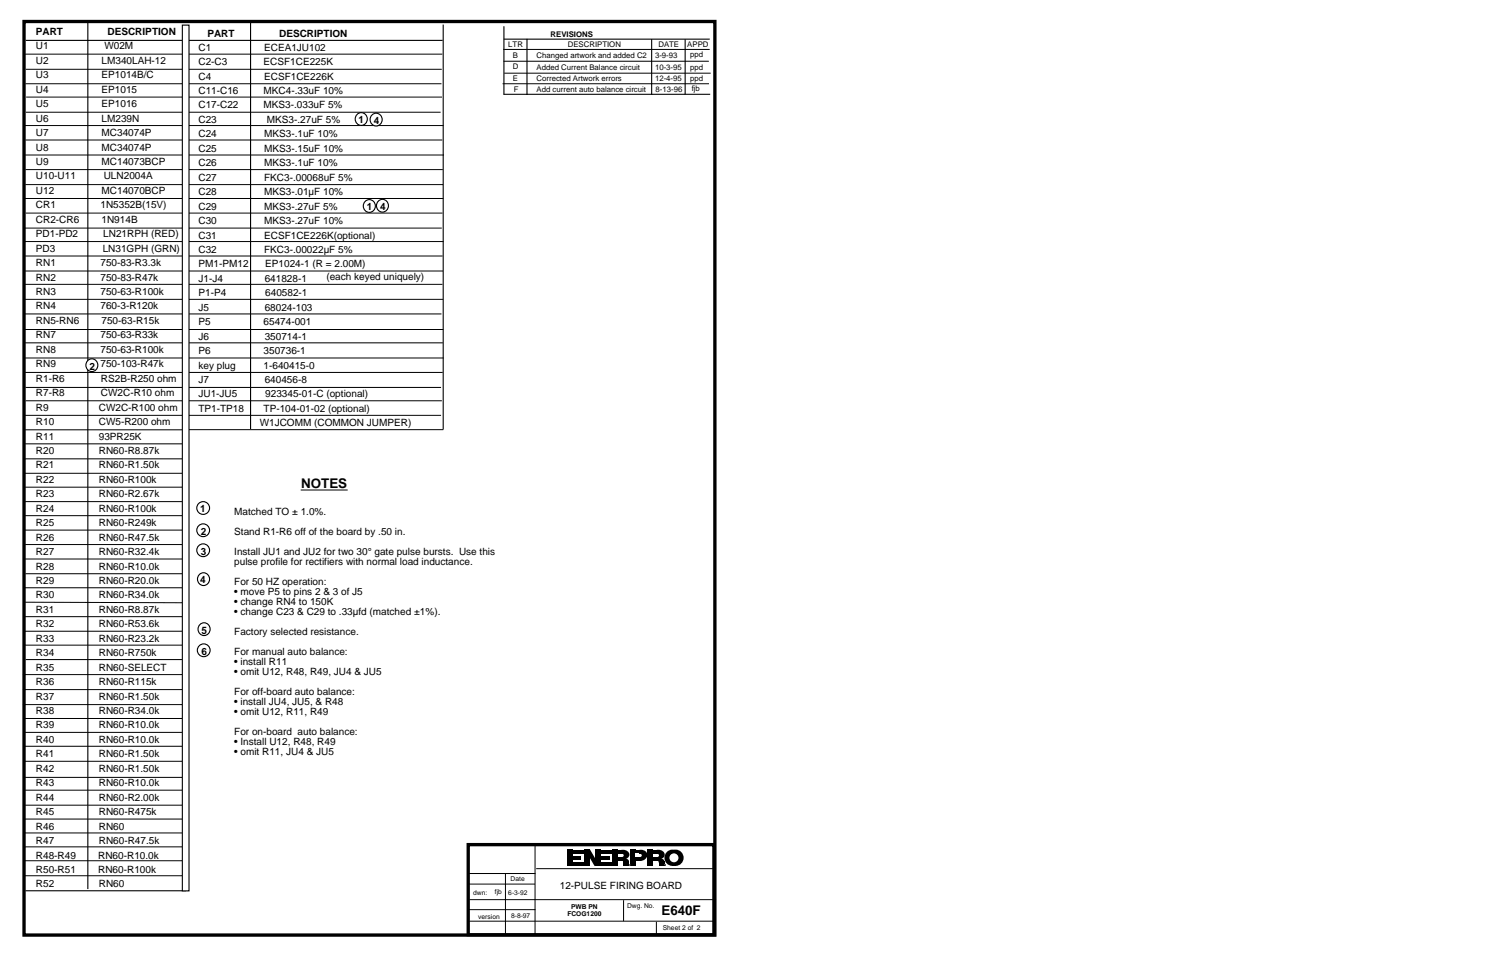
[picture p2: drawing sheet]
<svg xmlns="http://www.w3.org/2000/svg" width="432mm" height="279mm" viewBox="0 0 432 279" stroke-linecap="round" stroke-linejoin="round" font-family="sans-serif">
<defs><g id="words">
<g font-size="3.8">
<text x="86" y="139.4">NOTES</text>
<text x="188.9" y="261.3">E640F</text>
</g>
<g font-size="2.9">
<text x="10.2" y="10">PART</text>
<text x="30.7" y="10">DESCRIPTION</text>
<text x="59.2" y="10.6">PART</text>
<text x="79.7" y="10.6">DESCRIPTION</text>
<text x="10.3" y="14.1">U1</text>
<text x="29.8" y="14.1">W02M</text>
<text x="56.7" y="14.5">C1</text>
<text x="75.4" y="14.5">ECEA1JU102</text>
<text x="10.3" y="18.2">U2</text>
<text x="10.3" y="22.4">U3</text>
<text x="29" y="18.2">LM340LAH-12</text>
<text x="29" y="22.4">EP1014B/C</text>
<text x="56.7" y="18.6">C2-C3</text>
<text x="56.7" y="22.7">C4</text>
<text x="75.3" y="18.6">ECSF1CE225K</text>
<text x="75.4" y="22.7">ECSF1CE226K</text>
<text x="10.3" y="26.5">U4</text>
<text x="29" y="26.5">EP1015</text>
<text x="56.7" y="26.9">C11-C16</text>
<text x="75.3" y="26.9">MKC4-.33uF 10%</text>
<text x="10.3" y="30.6">U5</text>
<text x="10.3" y="34.8">U6</text>
<text x="29" y="30.6">EP1016</text>
<text x="29" y="34.8">LM239N</text>
<text x="56.7" y="31">C17-C22</text>
<text x="56.7" y="35.1">C23</text>
<text x="75.3" y="31">MKS3-.033uF 5%</text>
<text x="76.2" y="35.1">MKS3-.27uF 5%</text>
<text x="102.4" y="35.2">1</text>
<text x="106.7" y="35.4">4</text>
<text x="10.3" y="38.9">U7</text>
<text x="29" y="38.9">MC34074P</text>
<text x="56.7" y="39.2">C24</text>
<text x="75.4" y="39.2">MKS3-.1uF 10%</text>
<text x="10.3" y="43">U8</text>
<text x="10.3" y="47.1">U9</text>
<text x="29" y="43">MC34074P</text>
<text x="29" y="47.1">MC14073BCP</text>
<text x="56.7" y="43.4">C25</text>
<text x="56.7" y="47.5">C26</text>
<text x="75.4" y="43.4">MKS3-.15uF 10%</text>
<text x="75.4" y="47.5">MKS3-.1uF 10%</text>
<text x="10.3" y="51.3">U10-U11</text>
<text x="29.6" y="51.3">ULN2004A</text>
<text x="56.7" y="51.6">C27</text>
<text x="75.4" y="51.6">FKC3-.00068uF 5%</text>
<text x="10.3" y="55.4">U12</text>
<text x="10.3" y="59.5">CR1</text>
<text x="28.7" y="59.5">1N5352B(15V)</text>
<text x="29" y="55.4">MC14070BCP</text>
<text x="56.7" y="55.8">C28</text>
<text x="56.7" y="59.9">C29</text>
<text x="75.4" y="55.8">MKS3-.01µF 10%</text>
<text x="75.4" y="59.9">MKS3-.27uF 5%</text>
<text x="10.3" y="63.7">CR2-CR6</text>
<text x="29" y="63.7">1N914B</text>
<text x="56.7" y="64">C30</text>
<text x="75.4" y="64">MKS3-.27uF 10%</text>
<text x="104.7" y="60">1</text>
<text x="108.5" y="60">4</text>
<text x="10.3" y="67.8">PD1-PD2</text>
<text x="10.3" y="71.9">PD3</text>
<text x="29.3" y="71.9">LN31GPH (GRN)</text>
<text x="29.5" y="67.8">LN21RPH (RED)</text>
<text x="56.7" y="68.1">C31</text>
<text x="75.4" y="68.1">ECSF1CE226K(optional)</text>
<text x="10.3" y="76">RN1</text>
<text x="28.7" y="76">750-83-R3.3k</text>
<text x="56.7" y="72.3">C32</text>
<text x="56.7" y="76.4">PM1-PM12</text>
<text x="75.4" y="72.3">FKC3-.00022µF 5%</text>
<text x="75.8" y="76.4">EP1024-1 (R = 2.00M)</text>
<text x="10.3" y="80.2">RN2</text>
<text x="28.7" y="80.2">750-83-R47k</text>
<text x="56.7" y="80.5">J1-J4</text>
<text x="75.6" y="80.5">641828-1</text>
<text x="93.2" y="80">(each keyed uniquely)</text>
<text x="10.3" y="84.3">RN3</text>
<text x="10.3" y="88.4">RN4</text>
<text x="28.7" y="84.3">750-63-R100k</text>
<text x="28.7" y="88.4">760-3-R120k</text>
<text x="56.7" y="84.6">P1-P4</text>
<text x="56.7" y="88.8">J5</text>
<text x="75.6" y="88.8">68024-103</text>
<text x="75.8" y="84.6">640582-1</text>
<text x="10.3" y="92.5">RN5-RN6</text>
<text x="29" y="92.5">750-63-R15k</text>
<text x="56.7" y="92.9">P5</text>
<text x="75.3" y="92.9">65474-001</text>
<text x="10.3" y="96.7">RN7</text>
<text x="10.3" y="100.8">RN8</text>
<text x="28.7" y="96.7">750-63-R33k</text>
<text x="28.7" y="100.8">750-63-R100k</text>
<text x="56.7" y="97">J6</text>
<text x="56.7" y="101.2">P6</text>
<text x="75.3" y="101.2">350736-1</text>
<text x="75.6" y="97">350714-1</text>
<text x="10.3" y="104.9">RN9</text>
<text x="25.5" y="105.6">2</text>
<text x="28.7" y="104.9">750-103-R47k</text>
<text x="56.7" y="105.3">key plug</text>
<text x="75.3" y="105.3">1-640415-0</text>
<text x="10.3" y="109.1">R1-R6</text>
<text x="10.3" y="113.2">R7-R8</text>
<text x="28.8" y="109.1">RS2B-R250 ohm</text>
<text x="28.8" y="113.2">CW2C-R10 ohm</text>
<text x="56.7" y="109.4">J7</text>
<text x="56.7" y="113.5">JU1-JU5</text>
<text x="75.6" y="109.4">640456-8</text>
<text x="75.8" y="113.5">923345-01-C (optional)</text>
<text x="10.3" y="117.3">R9</text>
<text x="28.2" y="117.3">CW2C-R100 ohm</text>
<text x="56.7" y="117.7">TP1-TP18</text>
<text x="75.3" y="117.7">TP-104-01-02 (optional)</text>
<text x="10.3" y="121.4">R10</text>
<text x="10.3" y="125.6">R11</text>
<text x="28.2" y="121.4">CW5-R200 ohm</text>
<text x="28.2" y="125.6">93PR25K</text>
<text x="74.2" y="121.8">W1JCOMM (COMMON JUMPER)</text>
<text x="10.3" y="129.7">R20</text>
<text x="28.2" y="129.7">RN60-R8.87k</text>
<text x="10.3" y="133.8">R21</text>
<text x="10.3" y="137.9">R22</text>
<text x="28.2" y="133.8">RN60-R1.50k</text>
<text x="28.2" y="137.9">RN60-R100k</text>
<text x="10.3" y="142.1">R23</text>
<text x="28.2" y="142.1">RN60-R2.67k</text>
<text x="10.3" y="146.2">R24</text>
<text x="28.2" y="146.2">RN60-R100k</text>
<text x="57.2" y="146.4">1</text>
<text x="66.9" y="147.2">Matched TO ± 1.0%.</text>
<text x="10.3" y="150.3">R25</text>
<text x="10.3" y="154.5">R26</text>
<text x="28.2" y="150.3">RN60-R249k</text>
<text x="28.2" y="154.5">RN60-R47.5k</text>
<text x="57.4" y="152.8">2</text>
<text x="66.9" y="152.9">Stand R1-R6 off of the board by .50 in.</text>
<text x="10.3" y="158.6">R27</text>
<text x="28.2" y="158.6">RN60-R32.4k</text>
<text x="57.4" y="158.5">3</text>
<text x="66.9" y="158.6">Install JU1 and JU2 for two 30° gate pulse bursts. Use this</text>
<text x="66.9" y="161.5">pulse profile for rectifiers with normal load inductance.</text>
<text x="10.3" y="162.7">R28</text>
<text x="10.3" y="166.8">R29</text>
<text x="28.2" y="162.7">RN60-R10.0k</text>
<text x="28.2" y="166.8">RN60-R20.0k</text>
<text x="57.2" y="166.6">4</text>
<text x="66.9" y="167.2">For 50 HZ operation:</text>
<text x="10.3" y="171">R30</text>
<text x="28.2" y="171">RN60-R34.0k</text>
<text x="66.9" y="170.1">• move P5 to pins 2 &amp; 3 of J5</text>
<text x="66.9" y="172.9">• change RN4 to 150K</text>
<text x="10.3" y="175.1">R31</text>
<text x="10.3" y="179.2">R32</text>
<text x="28.2" y="175.1">RN60-R8.87k</text>
<text x="28.2" y="179.2">RN60-R53.6k</text>
<text x="66.9" y="175.8">• change C23 &amp; C29 to .33µfd (matched ±1%).</text>
<text x="10.3" y="183.3">R33</text>
<text x="28.2" y="183.3">RN60-R23.2k</text>
<text x="57.5" y="181">5</text>
<text x="66.9" y="181.5">Factory selected resistance.</text>
<text x="10.3" y="187.5">R34</text>
<text x="10.3" y="191.6">R35</text>
<text x="28.2" y="187.5">RN60-R750k</text>
<text x="28.2" y="191.6">RN60-SELECT</text>
<text x="57.5" y="187">6</text>
<text x="66.9" y="187.2">For manual auto balance:</text>
<text x="66.9" y="190.1">• install R11</text>
<text x="10.3" y="195.7">R36</text>
<text x="28.2" y="195.7">RN60-R115k</text>
<text x="66.9" y="192.9">• omit U12, R48, R49, JU4 &amp; JU5</text>
<text x="10.3" y="199.9">R37</text>
<text x="10.3" y="204">R38</text>
<text x="28.2" y="199.9">RN60-R1.50k</text>
<text x="28.2" y="204">RN60-R34.0k</text>
<text x="66.9" y="198.6">For off-board auto balance:</text>
<text x="66.9" y="201.5">• install JU4, JU5, &amp; R48</text>
<text x="10.3" y="208.1">R39</text>
<text x="28.2" y="208.1">RN60-R10.0k</text>
<text x="66.9" y="204.3">• omit U12, R11, R49</text>
<text x="10.3" y="212.2">R40</text>
<text x="28.2" y="212.2">RN60-R10.0k</text>
<text x="66.9" y="210.1">For on-board auto balance:</text>
<text x="66.9" y="212.9">• Install U12, R48, R49</text>
<text x="66.9" y="215.8">• omit R11, JU4 &amp; JU5</text>
<text x="10.3" y="216.4">R41</text>
<text x="10.3" y="220.5">R42</text>
<text x="28.2" y="216.4">RN60-R1.50k</text>
<text x="28.2" y="220.5">RN60-R1.50k</text>
<text x="10.3" y="224.6">R43</text>
<text x="28.2" y="224.6">RN60-R10.0k</text>
<text x="10.3" y="228.8">R44</text>
<text x="10.3" y="232.9">R45</text>
<text x="28.2" y="228.8">RN60-R2.00k</text>
<text x="28.2" y="232.9">RN60-R475k</text>
<text x="10.3" y="237">R46</text>
<text x="28.2" y="237">RN60</text>
<text x="10.3" y="241.1">R47</text>
<text x="10.3" y="245.3">R48-R49</text>
<text x="28" y="245.3">RN60-R10.0k</text>
<text x="28.2" y="241.1">RN60-R47.5k</text>
<text x="10.3" y="249.4">R50-R51</text>
<text x="28" y="249.4">RN60-R100k</text>
<text x="10.3" y="253.5">R52</text>
<text x="28.2" y="253.5">RN60</text>
<text x="159.9" y="253.9">12-PULSE FIRING BOARD</text>
</g>
<g font-size="2.2">
<text x="157.2" y="10.5">REVISIONS</text>
<text x="145.2" y="13.5">LTR</text>
<text x="146.4" y="16.5">B</text>
<text x="153.3" y="16.5">Changed artwork and added C2</text>
<text x="162.1" y="13.4">DESCRIPTION</text>
<text x="187.1" y="16.7">3-9-93</text>
<text x="188" y="13.4">DATE</text>
<text x="196.3" y="13.5">APPD</text>
<text x="197.1" y="16.4">ppd</text>
<text x="146.4" y="19.7">D</text>
<text x="146.4" y="23.2">E</text>
<text x="153.3" y="19.9">Added Current Balance circuit</text>
<text x="153.3" y="23.2">Corrected Artwork errors</text>
<text x="187.1" y="19.9">10-3-95</text>
<text x="187.1" y="23.2">12-4-95</text>
<text x="197.1" y="19.9">ppd</text>
<text x="197.1" y="23.2">ppd</text>
<text x="146.7" y="26.2">F</text>
<text x="153.3" y="26.2">Add current auto balance circuit</text>
<text x="187.2" y="26.2">8-13-96</text>
<text x="197.5" y="25.9">fjb</text>
</g>
<g font-size="1.9">
<text x="145.8" y="251.6">Date</text>
<text x="135.2" y="255.6">dwn:</text>
<text x="141.3" y="255.5">fjb</text>
<text x="145.2" y="255.8">6-3-92</text>
<text x="136.6" y="262.4">version</text>
<text x="146" y="262.3">8-8-97</text>
<text x="162" y="261.8">FCOG1200</text>
<text x="163.1" y="259.6">PWB PN</text>
<text x="179.1" y="259.4">Dwg. No.</text>
<text x="189.3" y="265.7">Sheet 2 of 2</text>
</g>
</g></defs>
<path d="M6.9 6.1h197.3v261h-197.3zM133.7 241.3h70.2v25.8h-70.2z" fill="none" stroke="#000" stroke-width=".95" stroke-linecap="butt"/>
<path d="M153.1 248.2h50.9M178.1 257.2v6M133.9 263.2h70.1M187.4 263.4v3.5" fill="none" stroke="#000" stroke-width=".29"/>
<g fill="#000">
<circle cx="192" cy="245" r="2.29"/>
<circle cx="193" cy="245" r="2.29"/>
</g>
<circle cx="192.5" cy="245.1" r="1.28" fill="#fff"/>
<g fill="#000">
<path d="M161.9 242.8h1.6v4.6h-1.6zM163.4 242.8h3.3v1h-3.3zM163.5 244.6h2.5v.9h-2.5zM163.5 246.3h3.2v1.1h-3.2zM166.7 242.8h1.7v4.6h-1.7zM169.9 242.8h1.7v4.6h-1.7zM171.5 244.6h2.6v.9h-2.6zM171.5 242.8h3.3v1h-3.3zM171.6 246.3h3.2v1.1h-3.2zM182.8 244.2h2.1a1.96 1.96 0 0 1-2.1 1.8zM181.5 243.5a1.96 1.96 0 0 1 3.4 .7 1.89 1.89 0 0 1-1.9 1.3 1.89 1.89 0 0 1-1.8-1.3zM192 247h1.1v.4h-1.1z"/>
<path d="M192.1 242.7h.9v.5h-.9z"/>
</g>
<path d="M167.4 243.4l1.1-.7 2.4 4.1-1.1 .6z" fill-rule="evenodd" fill="#000"/>
<path d="M181.6 244.2a.85 .85 0 0 1 1-.4 .85 .85 0 0 1 .6 .8 .85 .85 0 0 1-.9 .4 .85 .85 0 0 1-.7-.8z" fill="#fff"/>
<path d="M180 242.8h1.6v4.6h-1.6zM181.5 242.8h1.6v1h-1.6zM181.5 244.9h1.4v1.1h-1.4z" fill="#000"/>
<path d="M181.6 243.8h.8v1.1h-.8z" fill="#fff"/>
<path d="M177.4 245.7h1.2l1 .8h-1.6v-.4z" fill-rule="evenodd" fill="#000"/>
<path d="M176.3 243.5a1.99 1.99 0 0 1 3.4 .7 1.92 1.92 0 0 1-1.8 1.3 1.92 1.92 0 0 1-1.8-1.3zM178.6 245.3a.92 .92 0 0 1 1 .8h-1z" fill="#000"/>
<g fill="#fff">
<path d="M176.5 244.2a.85 .85 0 0 1 .9-.4 .85 .85 0 0 1 .7 .8 .85 .85 0 0 1-1 .4 .85 .85 0 0 1-.6-.8z"/>
<path d="M176.4 243.8h.9v1.1h-.9z"/>
</g>
<g fill="#000">
<path d="M174.8 242.8h1.6v4.6h-1.6zM176.4 242.8h1.5v1h-1.5zM176.4 244.9h2.2v.9h-2.2zM178 246.1h1.6v1.3h-1.6zM178 246.1h1.6v.3h-1.6zM179.6 247h.4v.4h-.4z"/>
<circle cx="178.1" cy="246.1" r=".08"/>
</g>
<path d="M179.6 247h.4v.3z" fill="#fff"/>
<path d="M187.5 245.7h1.2l1 .8h-1.6v-.4z" fill-rule="evenodd" fill="#000"/>
<path d="M186.4 243.5a1.96 1.96 0 0 1 3.4 .7 1.89 1.89 0 0 1-1.8 1.3 1.89 1.89 0 0 1-1.8-1.3zM188.7 245.3a.92 .92 0 0 1 1.1 .8h-1.1z" fill="#000"/>
<g fill="#fff">
<path d="M186.8 244a.72 .72 0 0 1 1-.2 .72 .72 0 0 1 .2 1 .72 .72 0 0 1-1 .2 .72 .72 0 0 1-.2-1z"/>
<path d="M186.5 243.8h.9v1.1h-.9z"/>
</g>
<path d="M184.9 242.8h1.6v4.6h-1.6zM186.5 242.8h1.5v1h-1.5zM186.5 244.9h2.3v.9h-2.3zM188.1 246.1h1.7v.3h-1.7zM188.1 246.1h1.7v1.3h-1.7zM188.1 246l.2 .2zM189.7 247h.4v.4h-.4z" fill="#000"/>
<path d="M189.8 247h.3v.3z" fill="#fff"/>
<g fill="none" stroke="#000" stroke-width=".29">
<path d="M143.9 14.1h58.6M143.9 17.5h58.4M143.7 23.9h58.6M144.1 20.9h58.7M6.7 126.8h45.8M6.8 131.1h45.7M7.2 139.2h45.4M7.3 135.2h45.4M6.9 147.3h45.6M7.1 159.7h45.5M7.3 143.3h45.2M7.3 151.4h45.2"/>
<path d="M7.3 155.6h45.5M6.9 176.2h45.7M6.9 172l46 .2M7.2 167.9h45.5M7.4 163.9h45.3M6.7 192.7h45.4M6.7 197h45.4M7 184.3h45.7M7.1 180.3h45.6M7.5 188.4h44.7M6.7 201.3h45.4M7.1 213.2h45.4"/>
<path d="M7.1 205.3h45.4M7.1 209.2h45.4M7.1 217.5h45.4M7.3 222.1h45M7.1 250.2h45.6M133.6 252.6h19M133.6 259.9h19.2M133.8 249.6h19M134.2 257h70.2M144.3 249.6v17.4M152.8 241.5v25.2"/>
</g>
<path d="M143.9 7.7v19.2M144 11.2h58.5M150.5 11.3v15.6M186.1 11.3v15.6M195.7 11.4v15.5M144 26.9h58.7" fill="none" stroke="#000" stroke-width=".32"/>
<circle cx="58.1" cy="165.4" r="1.78" fill="#fff"/>
<circle cx="58.1" cy="165.4" r="1.78" fill="none" stroke="#000" stroke-width=".32"/>
<circle cx="58.3" cy="179.7" r="1.78" fill="#fff"/>
<g fill="none" stroke="#000" stroke-width=".32">
<path d="M25.1 6.7v247.1M71.6 6.5v115.9M126.6 7.2v115.4M7.4 254.5h45.5"/>
<circle cx="58.3" cy="179.7" r="1.78"/>
</g>
<path d="M86 140h13.1M6.9 230h45.4M6.9 238h45.4M7.1 225.7h45.4M7.1 234h45.4M6.8 241.9h45.4M6.8 245.9h45.4" fill="none" stroke="#000" stroke-width=".29"/>
<circle cx="58" cy="145.1" r="1.83" fill="#fff"/>
<circle cx="58" cy="145.1" r="1.83" fill="none" stroke="#000" stroke-width=".32"/>
<circle cx="58" cy="151.5" r="1.83" fill="#fff"/>
<circle cx="58" cy="151.5" r="1.83" fill="none" stroke="#000" stroke-width=".32"/>
<circle cx="58" cy="157.2" r="1.83" fill="#fff"/>
<g fill="none" stroke="#000" stroke-width=".32">
<path d="M7.5 11.5h118.7"/>
<circle cx="58" cy="157.2" r="1.83"/>
</g>
<g fill="none" stroke="#000" stroke-width=".29">
<path d="M7.3 15.5h118.9M7.5 19.8h118.5M7.1 35.9h119.4M7.4 40h118.8M7.4 23.9h118.5M7.5 32.1h118.2M7.6 27.7h118.5M6.9 56.7h119.6M7.3 44.3h119.3M7.3 52.7h119.1M7.4 48.5h118.9M6.8 69h119.7"/>
<path d="M7 77.4h119.4M7.1 73.1h119.1M7.2 65.2h118.8M7.5 60.9h118.7M6.8 89.7h119.1M6.9 94.1h119.6M7 85.5h119.4M7.3 81.2h118.9M7.3 97.9h119M6.7 102.3h119.9M7 118.7h118.8M7.3 106.4h119"/>
<path d="M7.5 110.7h118.3M7.5 114.5h118.6M7 122.8h45.3"/>
</g>
<circle cx="105.5" cy="58.8" r="1.78" fill="#fff"/>
<circle cx="105.5" cy="58.8" r="1.78" fill="none" stroke="#000" stroke-width=".32"/>
<circle cx="103.2" cy="34" r="1.78" fill="#fff"/>
<circle cx="103.2" cy="34" r="1.78" fill="none" stroke="#000" stroke-width=".32"/>
<path d="M53.9 122.7h72.5" fill="none" stroke="#000" stroke-width=".29"/>
<circle cx="26.2" cy="104.3" r="1.77" fill="#fff"/>
<circle cx="26.2" cy="104.3" r="1.77" fill="none" stroke="#000" stroke-width=".32"/>
<circle cx="107.4" cy="34.1" r="1.78" fill="#fff"/>
<circle cx="107.4" cy="34.1" r="1.78" fill="none" stroke="#000" stroke-width=".32"/>
<circle cx="109.2" cy="58.7" r="1.77" fill="#fff"/>
<circle cx="109.2" cy="58.7" r="1.77" fill="none" stroke="#000" stroke-width=".32"/>
<circle cx="58.2" cy="185.8" r="1.83" fill="#fff"/>
<circle cx="58.2" cy="185.8" r="1.83" fill="none" stroke="#000" stroke-width=".32"/>
<path d="M52.1 7.2h1.9v247.3h-1.9z" fill="#fff"/>
<path d="M52.1 7.2h1.9v247.3h-1.9z" fill="none" stroke="#000" stroke-width=".32"/>
<use href="#words"/>
</svg>
